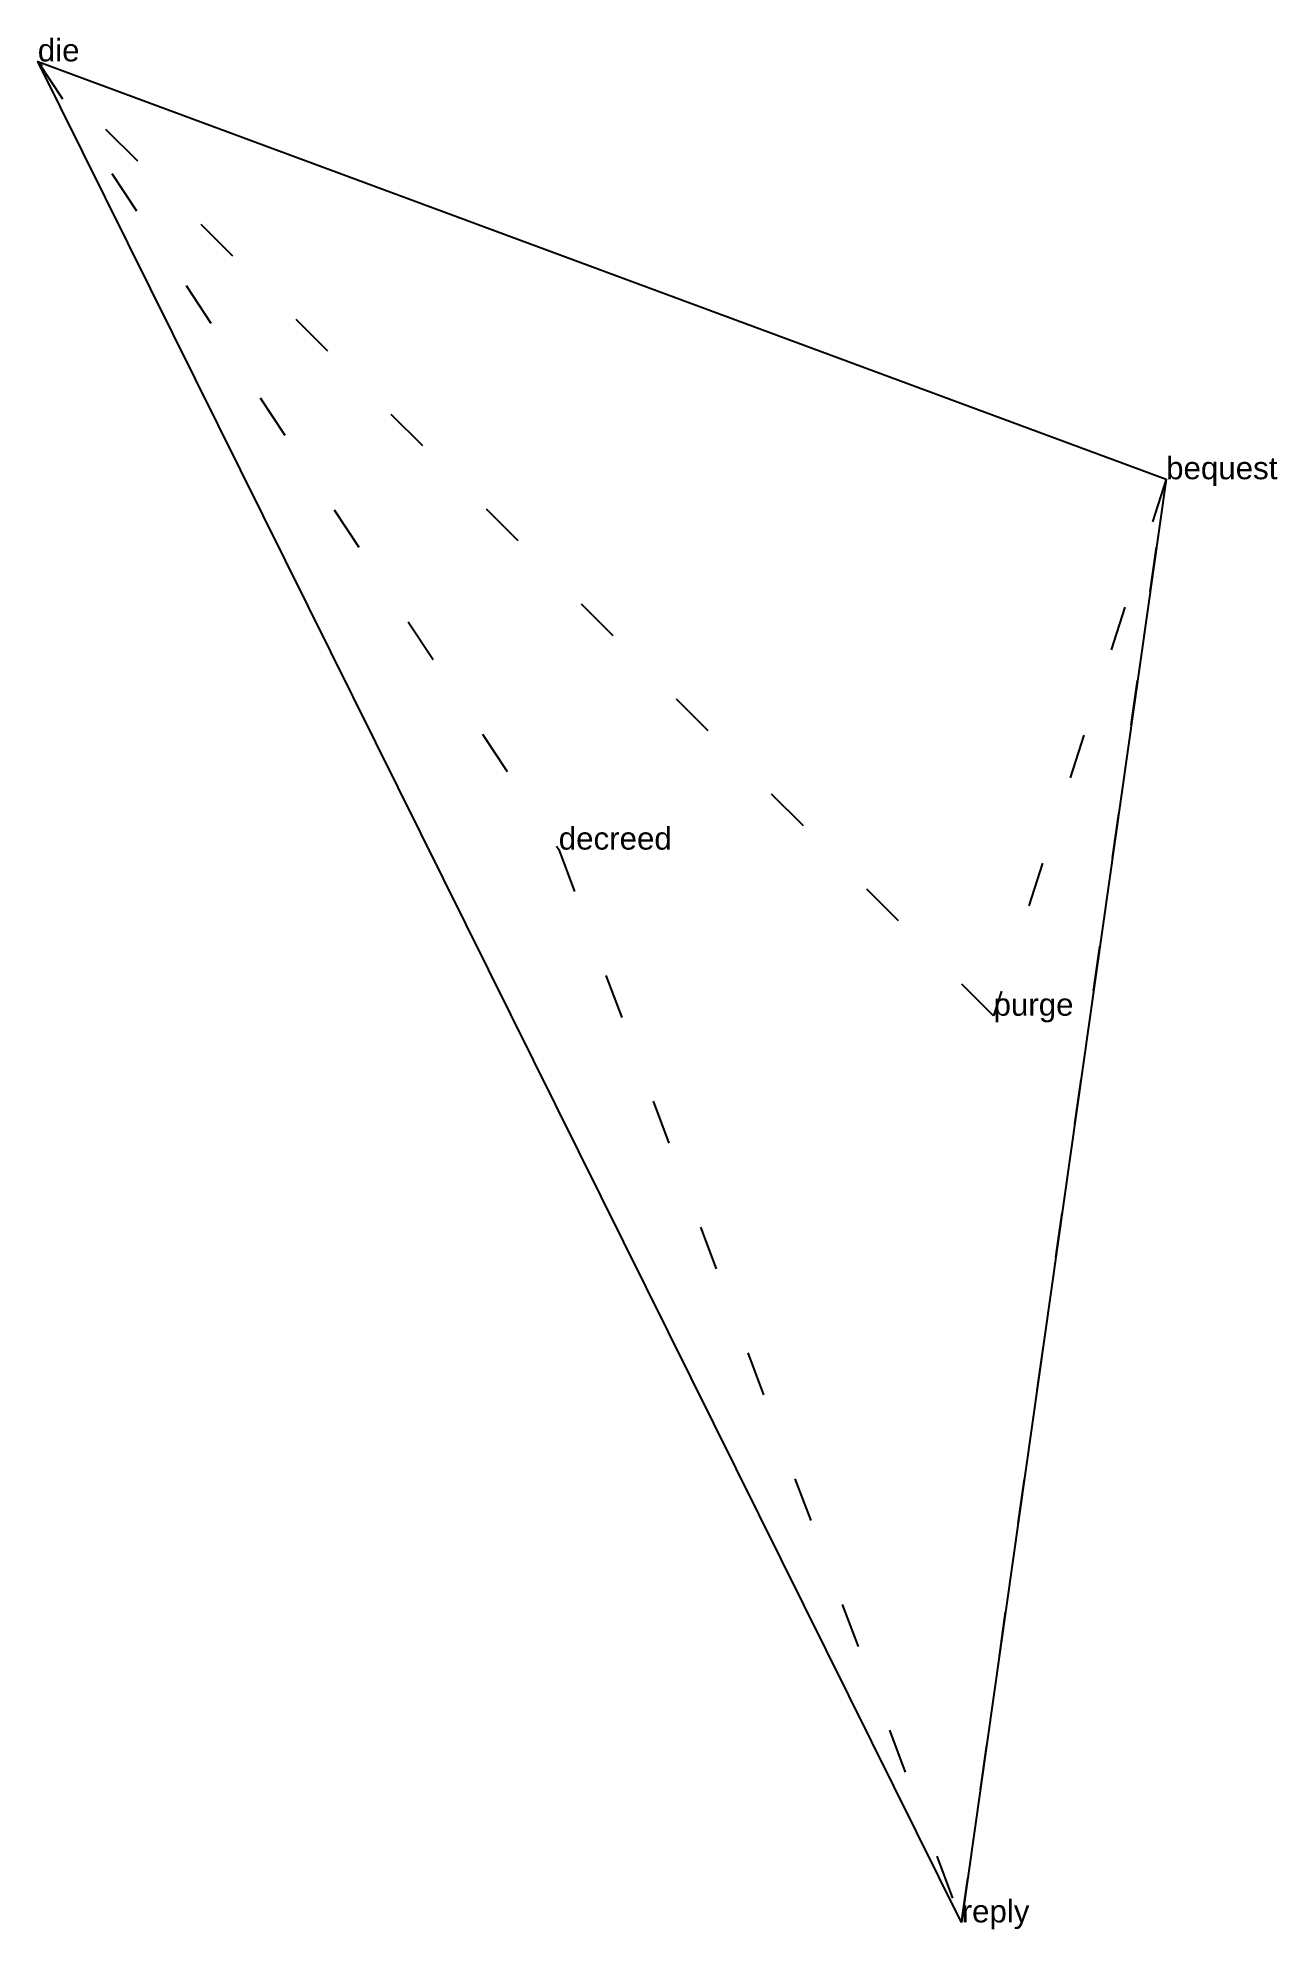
# Model space of a CAD drawing. Extents: x -0.93 to 1.84, y -0.92 to 3.31.
import ezdxf

# ---------------------------------------------------------------- set-up
doc = ezdxf.new("R2010")
doc.units = 0
doc.linetypes.add('DOT', pattern=[0.2, 0, -0.2])
doc.layers.add('TEXT', color=1, linetype='CONTINUOUS')
doc.styles.get("Standard").update_dxf_attribs({"font": 'arial.ttf'})

msp = doc.modelspace()

# ---------------------------------------------------------------- linework, layer by layer
at = {"layer": 'INTERNAL', "linetype": 'DOT'}
msp.add_polyline3d([(1.5903, 2.3203, 0), (1.205, 1.1228, 0), (-0.9289, 3.2529, 0), (0.2342, 1.4936, 0), (1.1338, -0.901, 0), (1.5903, 2.3203, 0)], close=True, dxfattribs=at)
at = {"layer": 'OUTLINE', "linetype": 'CONTINUOUS'}
msp.add_polyline3d([(1.1338, -0.901, 0), (-0.9289, 3.2529, 0), (1.5903, 2.3203, 0), (1.1338, -0.901, 0)], close=True, dxfattribs=at)

# ---------------------------------------------------------------- texts
at = {"layer": 'TEXT'}
for s, p in [('die', (-0.9289, 3.2529)), ('bequest', (1.5903, 2.3203)), ('decreed', (0.2342, 1.4936)), ('purge', (1.205, 1.1228)), ('reply', (1.1338, -0.901))]:
    msp.add_text(s, height=0.05, dxfattribs=at).set_placement(p)

doc.saveas('drawing.dxf')
